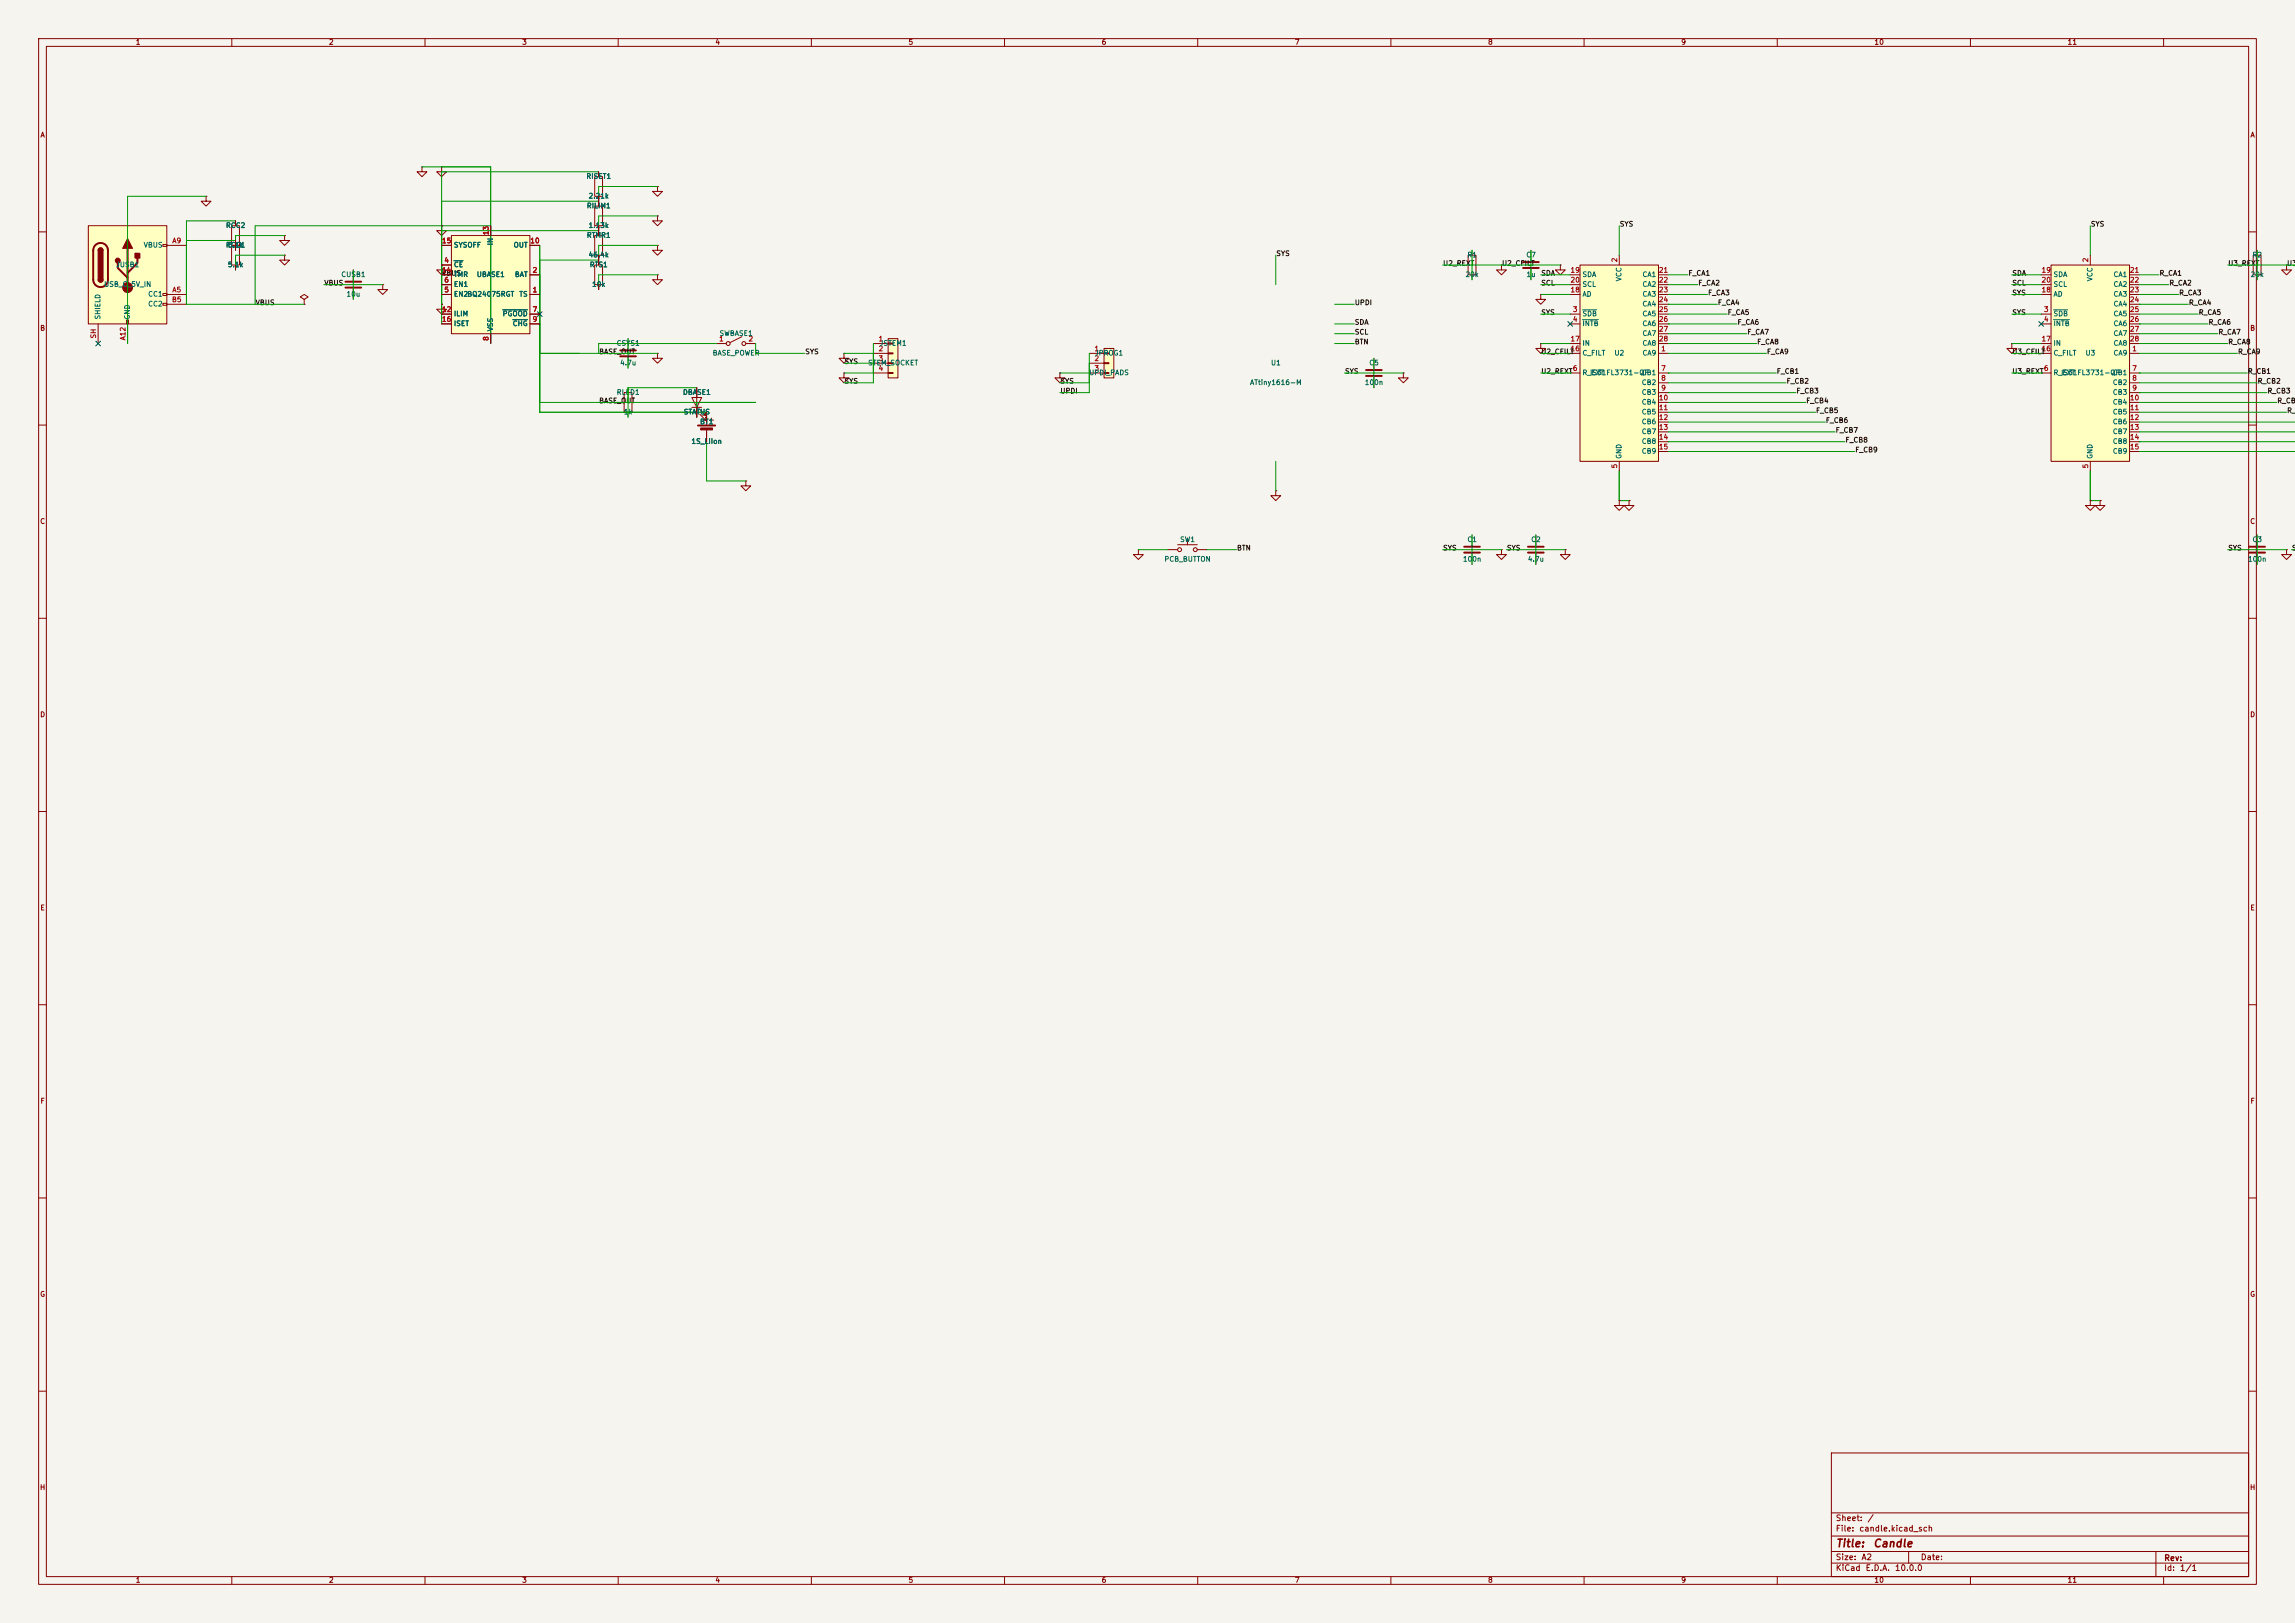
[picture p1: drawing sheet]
<svg xmlns="http://www.w3.org/2000/svg" width="594mm" height="420mm" viewBox="0 0 594 420" stroke-linecap="round" stroke-linejoin="round" font-family="sans-serif">
<defs><g id="words">
<g font-size="2" fill="#840000">
<text x="475" y="400.9">Title:</text>
<text x="484.7" y="400.9">Candle</text>
</g>
<g font-size="1.5" fill="#840000">
<text x="475" y="394">Sheet:</text>
<text x="483.2" y="394">/</text>
<text x="475" y="396.7">File:</text>
<text x="481.1" y="396.7">candle.kicad_sch</text>
<text x="475" y="406.9">KiCad</text>
<text x="475" y="404.1">Size:</text>
<text x="481.7" y="404.1">A2</text>
<text x="482.7" y="406.9">E.D.A.</text>
<text x="490.3" y="406.9">10.0.0</text>
<text x="497" y="404.1">Date:</text>
<text x="560" y="404.3">Rev:</text>
<text x="560" y="406.9">Id:</text>
<text x="564.1" y="406.9">1/1</text>
</g>
<g font-size="1.3" fill="#840000">
<text x="35" y="11.9">1</text>
<text x="85" y="11.9">2</text>
<text x="135" y="11.9">3</text>
<text x="185" y="11.9">4</text>
<text x="235" y="11.9">5</text>
<text x="285" y="11.9">6</text>
<text x="335" y="11.9">7</text>
<text x="385" y="11.9">8</text>
<text x="435" y="11.9">9</text>
<text x="485" y="11.9">10</text>
<text x="535" y="11.9">11</text>
<text x="10.3" y="35.9">A</text>
<text x="582.3" y="35.9">A</text>
<text x="10.3" y="85.9">B</text>
<text x="582.3" y="85.9">B</text>
<text x="10.3" y="135.9">C</text>
<text x="582.3" y="135.9">C</text>
<text x="10.3" y="185.9">D</text>
<text x="582.3" y="185.9">D</text>
<text x="10.3" y="235.9">E</text>
<text x="582.3" y="235.9">E</text>
<text x="10.3" y="285.9">F</text>
<text x="582.3" y="285.9">F</text>
<text x="10.3" y="335.9">G</text>
<text x="582.3" y="335.9">G</text>
<text x="10.2" y="385.9">H</text>
<text x="582.2" y="385.9">H</text>
<text x="35" y="409.9">1</text>
<text x="85" y="409.9">2</text>
<text x="135" y="409.9">3</text>
<text x="185" y="409.9">4</text>
<text x="235" y="409.9">5</text>
<text x="285" y="409.9">6</text>
<text x="335" y="409.9">7</text>
<text x="385" y="409.9">8</text>
<text x="435" y="409.9">9</text>
<text x="485" y="409.9">10</text>
<text x="535" y="409.9">11</text>
</g>
<g font-size="1.3" fill="#006464">
<text x="151.6" y="46.6">RISET1</text>
<text x="152.2" y="51.7">2.21k</text>
<text x="58.3" y="59.3">RCC2</text>
<text x="151.8" y="54.2">RILIM1</text>
<text x="152.2" y="59.3">1.13k</text>
<text x="37.1" y="64.4">VBUS</text>
<text x="58.3" y="64.4">RCC1</text>
<text x="58.8" y="64.4">5.1k</text>
<text x="117.3" y="64.4">SYSOFF</text>
<text x="127.9" y="63.6" transform="rotate(-90 127.9 63.6)">IN</text>
<text x="132.8" y="64.4">OUT</text>
<text x="151.8" y="61.8">RTMR1</text>
<text x="29.9" y="69.4">JUSB1</text>
<text x="58.8" y="69.4">5.1k</text>
<text x="88.2" y="72">CUSB1</text>
<text x="117.3" y="69.4">CE</text>
<text x="117.3" y="72">TMR</text>
<text x="123.3" y="72">UBASE1</text>
<text x="133.1" y="72">BAT</text>
<text x="152.2" y="66.9">46.4k</text>
<text x="152.5" y="69.4">RTS1</text>
<text x="379.2" y="72">20k</text>
<text x="379.7" y="66.9">R1</text>
<text x="394.9" y="66.9">C7</text>
<text x="395" y="72">1u</text>
<text x="409.4" y="72">SDA</text>
<text x="425" y="72">CA1</text>
<text x="531.4" y="72">SDA</text>
<text x="546.9" y="72">CA1</text>
<text x="582.4" y="72">20k</text>
<text x="582.9" y="66.9">R2</text>
<text x="26.8" y="74.5">USB_C_5V_IN</text>
<text x="38.2" y="77.1">CC1</text>
<text x="89.6" y="77.1">10u</text>
<text x="117.3" y="77.1">EN2BQ24075RGT</text>
<text x="117.3" y="74.5">EN1</text>
<text x="134.3" y="77.1">TS</text>
<text x="153.1" y="74.5">10k</text>
<text x="409.4" y="77.1">AD</text>
<text x="409.4" y="74.5">SCL</text>
<text x="420" y="72.9" transform="rotate(-90 420 72.9)">VCC</text>
<text x="425" y="74.5">CA2</text>
<text x="425" y="77.1">CA3</text>
<text x="531.4" y="77.1">AD</text>
<text x="531.4" y="74.5">SCL</text>
<text x="541.9" y="72.9" transform="rotate(-90 541.9 72.9)">VCC</text>
<text x="546.9" y="74.5">CA2</text>
<text x="546.9" y="77.1">CA3</text>
<text x="26.3" y="82.8" transform="rotate(-90 26.3 82.8)">SHIELD</text>
<text x="33.9" y="82.8" transform="rotate(-90 33.9 82.8)">GND</text>
<text x="38.2" y="79.6">CC2</text>
<text x="117.3" y="82.1">ILIM</text>
<text x="130" y="82.1">PGOOD</text>
<text x="409.4" y="82.1">SDB</text>
<text x="425" y="79.6">CA4</text>
<text x="425" y="82.1">CA5</text>
<text x="531.4" y="82.1">SDB</text>
<text x="546.9" y="79.6">CA4</text>
<text x="546.9" y="82.1">CA5</text>
<text x="117.3" y="84.7">ISET</text>
<text x="127.9" y="85.9" transform="rotate(-90 127.9 85.9)">VSS</text>
<text x="132.6" y="84.7">CHG</text>
<text x="159.5" y="89.8">CSYS1</text>
<text x="186.1" y="87.2">SWBASE1</text>
<text x="227.6" y="89.8">JSTEM1</text>
<text x="409.4" y="84.7">INTB</text>
<text x="409.4" y="89.8">IN</text>
<text x="425" y="84.7">CA6</text>
<text x="425" y="87.2">CA7</text>
<text x="425" y="89.8">CA8</text>
<text x="531.4" y="84.7">INTB</text>
<text x="531.4" y="89.8">IN</text>
<text x="546.9" y="84.7">CA6</text>
<text x="546.9" y="87.2">CA7</text>
<text x="546.9" y="89.8">CA8</text>
<text x="160.4" y="94.8">4.7u</text>
<text x="184.3" y="92.3">BASE_POWER</text>
<text x="224.6" y="94.8">STEM_SOCKET</text>
<text x="283.3" y="92.3">JPROG1</text>
<text x="328.8" y="94.8">U1</text>
<text x="354.3" y="94.8">C5</text>
<text x="409.4" y="92.3">C_FILT</text>
<text x="417.7" y="92.3">U2</text>
<text x="425" y="92.3">CA9</text>
<text x="531.4" y="92.3">C_FILT</text>
<text x="539.6" y="92.3">U3</text>
<text x="546.9" y="92.3">CA9</text>
<text x="281.8" y="97.4">UPDI_PADS</text>
<text x="323.4" y="99.9">ATtiny1616-M</text>
<text x="353.1" y="99.9">100n</text>
<text x="409.4" y="97.4">R_EXT</text>
<text x="411.4" y="97.4">IS31FL3731-QF</text>
<text x="424.8" y="97.4">CB1</text>
<text x="424.8" y="99.9">CB2</text>
<text x="531.4" y="97.4">R_EXT</text>
<text x="533.3" y="97.4">IS31FL3731-QF</text>
<text x="546.7" y="97.4">CB1</text>
<text x="546.7" y="99.9">CB2</text>
<text x="159.5" y="102.5">RLED1</text>
<text x="161.3" y="107.5">1k</text>
<text x="176.6" y="102.5">DBASE1</text>
<text x="176.9" y="107.5">STATUS</text>
<text x="424.8" y="102.5">CB3</text>
<text x="424.8" y="105">CB4</text>
<text x="424.8" y="107.5">CB5</text>
<text x="546.7" y="102.5">CB3</text>
<text x="546.7" y="105">CB4</text>
<text x="546.7" y="107.5">CB5</text>
<text x="181.1" y="110.1">BT1</text>
<text x="424.8" y="110.1">CB6</text>
<text x="424.8" y="112.6">CB7</text>
<text x="546.7" y="110.1">CB6</text>
<text x="546.7" y="112.6">CB7</text>
<text x="178.8" y="115.2">1S_LiIon</text>
<text x="420" y="118.9" transform="rotate(-90 420 118.9)">GND</text>
<text x="424.8" y="115.2">CB8</text>
<text x="424.8" y="117.7">CB9</text>
<text x="541.9" y="118.9" transform="rotate(-90 541.9 118.9)">GND</text>
<text x="546.7" y="115.2">CB8</text>
<text x="546.7" y="117.7">CB9</text>
<text x="305.3" y="140.6">SW1</text>
<text x="379.7" y="140.6">C1</text>
<text x="396.2" y="140.6">C2</text>
<text x="582.9" y="140.6">C3</text>
<text x="301.3" y="145.6">PCB_BUTTON</text>
<text x="378.5" y="145.6">100n</text>
<text x="395.3" y="145.6">4.7u</text>
<text x="581.7" y="145.6">100n</text>
</g>
<g font-size="1.3" fill="#0f0f0f">
<text x="419.1" y="58.9">SYS</text>
<text x="541" y="58.9">SYS</text>
<text x="114.3" y="71.6">VBUS</text>
<text x="330.2" y="66.6">SYS</text>
<text x="373.4" y="69.1">U2_REXT</text>
<text x="388.6" y="69.1">U2_CFILT</text>
<text x="398.8" y="71.6">SDA</text>
<text x="436.9" y="71.6">F_CA1</text>
<text x="520.7" y="71.6">SDA</text>
<text x="558.8" y="71.6">R_CA1</text>
<text x="576.6" y="69.1">U3_REXT</text>
<text x="591.8" y="69.1">U3_</text>
<text x="83.8" y="74.2">VBUS</text>
<text x="398.8" y="74.2">SCL</text>
<text x="439.4" y="74.2">F_CA2</text>
<text x="442" y="76.7">F_CA3</text>
<text x="520.7" y="74.2">SCL</text>
<text x="520.7" y="76.7">SYS</text>
<text x="561.3" y="74.2">R_CA2</text>
<text x="563.9" y="76.7">R_CA3</text>
<text x="66" y="79.3">VBUS</text>
<text x="350.5" y="79.3">UPDI</text>
<text x="398.8" y="81.8">SYS</text>
<text x="444.5" y="79.3">F_CA4</text>
<text x="447" y="81.8">F_CA5</text>
<text x="520.7" y="81.8">SYS</text>
<text x="566.4" y="79.3">R_CA4</text>
<text x="569" y="81.8">R_CA5</text>
<text x="350.5" y="86.9">SCL</text>
<text x="350.5" y="84.3">SDA</text>
<text x="350.5" y="89.4">BTN</text>
<text x="449.6" y="84.3">F_CA6</text>
<text x="452.1" y="86.9">F_CA7</text>
<text x="454.7" y="89.4">F_CA8</text>
<text x="571.5" y="84.3">R_CA6</text>
<text x="574" y="86.9">R_CA7</text>
<text x="576.6" y="89.4">R_CA8</text>
<text x="154.9" y="92">BASE_OUT</text>
<text x="208.3" y="92">SYS</text>
<text x="218.4" y="94.5">SYS</text>
<text x="398.8" y="92">U2_CFILT</text>
<text x="457.2" y="92">F_CA9</text>
<text x="520.7" y="92">U3_CFILT</text>
<text x="579.1" y="92">R_CA9</text>
<text x="218.4" y="99.6">SYS</text>
<text x="274.3" y="99.6">SYS</text>
<text x="348" y="97">SYS</text>
<text x="398.8" y="97">U2_REXT</text>
<text x="459.7" y="97">F_CB1</text>
<text x="462.3" y="99.6">F_CB2</text>
<text x="520.7" y="97">U3_REXT</text>
<text x="581.7" y="97">R_CB1</text>
<text x="584.2" y="99.6">R_CB2</text>
<text x="154.9" y="104.7">BASE_OUT</text>
<text x="274.3" y="102.1">UPDI</text>
<text x="464.8" y="102.1">F_CB3</text>
<text x="467.4" y="104.7">F_CB4</text>
<text x="469.9" y="107.2">F_CB5</text>
<text x="586.7" y="102.1">R_CB3</text>
<text x="589.3" y="104.7">R_CB4</text>
<text x="591.8" y="107.2">R_C</text>
<text x="472.4" y="109.7">F_CB6</text>
<text x="475" y="112.3">F_CB7</text>
<text x="477.5" y="114.8">F_CB8</text>
<text x="480.1" y="117.4">F_CB9</text>
<text x="320" y="142.8">BTN</text>
<text x="373.4" y="142.8">SYS</text>
<text x="389.9" y="142.8">SYS</text>
<text x="576.6" y="142.8">SYS</text>
<text x="593.1" y="142.8">SY</text>
</g>
<g font-size="1.3" fill="#a90000">
<text x="44.5" y="63.2">A9</text>
<text x="114.3" y="63.2">15</text>
<text x="126.7" y="61" transform="rotate(-90 126.7 61)">13</text>
<text x="137.1" y="63.2">10</text>
<text x="114.3" y="70.9">14</text>
<text x="114.9" y="68.3">4</text>
<text x="137.7" y="70.9">2</text>
<text x="406.4" y="70.9">19</text>
<text x="418.8" y="68" transform="rotate(-90 418.8 68)">2</text>
<text x="429.2" y="70.9">21</text>
<text x="528.3" y="70.9">19</text>
<text x="540.8" y="68" transform="rotate(-90 540.8 68)">2</text>
<text x="551.1" y="70.9">21</text>
<text x="44.5" y="75.9">A5</text>
<text x="114.9" y="75.9">5</text>
<text x="114.9" y="73.4">6</text>
<text x="137.7" y="75.9">1</text>
<text x="406.4" y="75.9">18</text>
<text x="406.4" y="73.4">20</text>
<text x="429.2" y="73.4">22</text>
<text x="429.2" y="75.9">23</text>
<text x="528.3" y="75.9">18</text>
<text x="528.3" y="73.4">20</text>
<text x="551.1" y="73.4">22</text>
<text x="551.1" y="75.9">23</text>
<text x="44.4" y="78.5">B5</text>
<text x="114.3" y="81">12</text>
<text x="114.3" y="83.6">16</text>
<text x="137.7" y="81">7</text>
<text x="137.7" y="83.6">9</text>
<text x="407" y="81">3</text>
<text x="407" y="83.6">4</text>
<text x="429.2" y="78.5">24</text>
<text x="429.2" y="81">25</text>
<text x="429.2" y="83.6">26</text>
<text x="528.9" y="81">3</text>
<text x="528.9" y="83.6">4</text>
<text x="551.1" y="78.5">24</text>
<text x="551.1" y="81">25</text>
<text x="551.1" y="83.6">26</text>
<text x="25.1" y="87.7" transform="rotate(-90 25.1 87.7)">SH</text>
<text x="32.8" y="88.2" transform="rotate(-90 32.8 88.2)">A12</text>
<text x="126.7" y="88.3" transform="rotate(-90 126.7 88.3)">8</text>
<text x="186" y="88.6">1</text>
<text x="193.6" y="88.6">2</text>
<text x="227.3" y="88.6">1</text>
<text x="406.4" y="88.6">17</text>
<text x="429.2" y="86.1">27</text>
<text x="429.2" y="88.6">28</text>
<text x="528.3" y="88.6">17</text>
<text x="551.1" y="86.1">27</text>
<text x="551.1" y="88.6">28</text>
<text x="227.3" y="91.2">2</text>
<text x="227.3" y="93.7">3</text>
<text x="283.1" y="91.2">1</text>
<text x="283.1" y="93.7">2</text>
<text x="406.4" y="91.2">16</text>
<text x="429.8" y="91.2">1</text>
<text x="528.3" y="91.2">16</text>
<text x="551.7" y="91.2">1</text>
<text x="227.3" y="96.3">4</text>
<text x="283.1" y="96.3">3</text>
<text x="407" y="96.3">6</text>
<text x="429.8" y="96.3">7</text>
<text x="429.8" y="98.8">8</text>
<text x="429.8" y="101.3">9</text>
<text x="528.9" y="96.3">6</text>
<text x="551.7" y="96.3">7</text>
<text x="551.7" y="98.8">8</text>
<text x="551.7" y="101.3">9</text>
<text x="429.2" y="103.9">10</text>
<text x="429.2" y="106.4">11</text>
<text x="551.1" y="103.9">10</text>
<text x="551.1" y="106.4">11</text>
<text x="429.2" y="109">12</text>
<text x="429.2" y="111.5">13</text>
<text x="551.1" y="109">12</text>
<text x="551.1" y="111.5">13</text>
<text x="429.2" y="114">14</text>
<text x="429.2" y="116.6">15</text>
<text x="551.1" y="114">14</text>
<text x="551.1" y="116.6">15</text>
<text x="418.8" y="121.4" transform="rotate(-90 418.8 121.4)">5</text>
<text x="540.8" y="121.4" transform="rotate(-90 540.8 121.4)">5</text>
</g>
</g></defs>
<path d="M0 0h594v420h-594z" fill="#f5f4ef" stroke="#f5f4ef" stroke-width=".26"/>
<g fill="none" stroke="#840000" stroke-width=".26">
<path d="M10 10h574v400h-574zM12 12h570v396h-570zM60 10v2M110 10v2M160 10v2M210 10v2M260 10v2M310 10v2M360 10v2M410 10v2M460 10v2M510 10v2"/>
<path d="M560 10v2M10 60h2M114.3 78.7v1.3h1.3l-1.3 1.3-1.3-1.3h1.3M114.3 78.7h.1M398.8 76.2v1.3h1.2l-1.2 1.2-1.3-1.2h1.3M398.8 76.2h.1M582 60h2M185.4 88.9h2.6M192 87.1l-3 1.5M193 88.9h2.6M218.4 91.4v1.3h1.3l-1.3 1.3-1.2-1.3h1.2M218.4 91.4h.1"/>
<path d="M218.4 96.5v1.3h1.3l-1.3 1.3-1.2-1.3h1.2M218.4 96.5h.1M10 110h2M161.5 101.6h2.1v5.1h-2.1zM162.6 100.3v1.3M162.6 106.7v1.3M179.1 102.9h2.5l-1.3 2.5zM179.1 105.4h2.5M180.3 100.3v7.7M181.1 107.2l1.5 1.5v-.7v.7h-.7M181.1 105.9l1.5 1.5v-.7v.7h-.7M182.9 106.7v3.3"/>
<path d="M182.9 111v3.3M183.6 108.7h1.1M184.1 108.2v1M582 110h2M193 124.5v1.2h1.3l-1.3 1.3-1.2-1.3h1.2M193 124.5h.1M10 160h2M582 160h2M10 210h2M582 210h2M10 260h2M582 260h2"/>
<path d="M10 310h2M582 310h2M10 360h2M474 376h108v32h-108zM582 360h2M474 397.5h108M474 391.5h108M60 408v2M110 408v2M160 408v2M210 408v2M260 408v2"/>
<path d="M310 408v2M360 408v2M410 408v2M460 408v2M474 404.5h108M474 401.5h108M494 401.5v3M510 408v2M558 401.5v6.5M560 408v2"/>
<circle cx="188.5" cy="88.9" r=".51"/>
<circle cx="192.5" cy="88.9" r=".51"/>
</g>
<g fill="#840000" stroke="#840000" stroke-width=".26">
<path d="M180.6 110h4.6v.2h-4.6z"/>
<path d="M181.4 110.7h3v.6h-3z"/>
</g>
<path d="M116.8 61h20.4v25.4h-20.4z" fill="#ffffc2"/>
<g fill="none" stroke="#840000" stroke-width=".26">
<path d="M127 58.4v2.6M114.3 76.2h2.5M114.3 71.1h2.5M114.3 68.6h2.5M114.3 73.7h2.5M114.3 63.5h2.5M116.8 61h20.4v25.4h-20.4zM137.2 76.2h2.5M137.2 71.1h2.5M137.2 63.5h2.5M114.3 81.3h2.5M114.3 83.8h2.5"/>
<path d="M127 86.4v2.5M137.2 81.3h2.5M137.2 83.8h2.5"/>
</g>
<path d="M117.5 67.5h2.3M130.1 80.2h6.4M132.7 82.7h3.8" fill="none" stroke="#006464" stroke-width=".26"/>
<path d="M530.9 68.6h20.3v50.8h-20.3z" fill="#ffffc2"/>
<g fill="none" stroke="#840000" stroke-width=".26">
<path d="M53.3 50.8v1.3h1.3l-1.3 1.2-1.2-1.2h1.2M53.3 50.8h.1M59.9 58.4h2.1v5.1h-2.1zM61 57.2v1.2M109.2 43.2v1.3h1.3l-1.3 1.2-1.3-1.2h1.3M109.2 43.2h.1M114.3 58.4v1.3h1.3l-1.3 1.3-1.3-1.3h1.3M114.3 58.4h.1M114.3 43.2v1.3h1.3l-1.3 1.2-1.3-1.2h1.3M114.3 43.2h.1M153.9 53.3h2.1v5.1h-2.1zM153.9 45.7h2.1v5.1h-2.1z"/>
<path d="M154.9 44.5v1.2M154.9 50.8v2.5M154.9 58.4v2.6M170.2 55.9v1.3h1.2l-1.2 1.2-1.3-1.2h1.3M170.2 55.9h.1M170.2 48.3v1.2h1.2l-1.2 1.3-1.3-1.3h1.3M170.2 48.3h.1M61 63.5v1.3M73.7 61v1.2h1.2l-1.2 1.3-1.3-1.3h1.3M73.7 61h.1M73.7 66v1.3h1.2l-1.2 1.3-1.3-1.3h1.3M73.7 66h.1"/>
<path d="M78.7 77.5l1.1-.7-1.1-.6-1 .6 1 .7v1.2M78.7 78.7h.1M91.4 69.9v2.7M91.4 74.7v2.8M99.1 73.7v1.2h1.2l-1.2 1.3-1.3-1.3h1.3M99.1 73.7h.1M114.3 68.6v1.3h1.3l-1.3 1.2-1.3-1.2h1.3M114.3 68.6h.1M153.9 68.6h2.1v5.1h-2.1zM153.9 61h2.1v5h-2.1zM154.9 66v2.6M154.9 73.7v1.2"/>
<path d="M170.2 71.1v1.3h1.2l-1.2 1.3-1.3-1.3h1.3M170.2 71.1h.1M170.2 63.5v1.3h1.2l-1.2 1.2-1.3-1.2h1.3M170.2 63.5h.1M528.3 76.2h2.6M528.3 71.1h2.6M528.3 73.7h2.6M530.9 68.6h20.3v50.8h-20.3zM541 66v2.6M551.2 76.2h2.5M551.2 71.1h2.5M551.2 73.7h2.5"/>
<path d="M551.2 78.7h2.5M162.6 87.6v2.8M162.6 92.5v2.8M170.2 91.4v1.3h1.2l-1.2 1.3-1.3-1.3h1.3M170.2 91.4h.1M520.7 88.9v1.3h1.3l-1.3 1.2-1.3-1.2h1.3M520.7 88.9h.1M528.3 91.4h2.6M528.3 81.3h2.6M528.3 83.8h2.6M528.3 96.5h2.6M528.3 88.9h2.6"/>
<path d="M551.2 91.4h2.5M551.2 81.3h2.5M551.2 83.8h2.5M551.2 96.5h2.5M551.2 99.1h2.5M551.2 88.9h2.5M551.2 86.4h2.5M541 119.4v2.5M551.2 101.6h2.5M551.2 104.1h2.5M551.2 106.7h2.5M551.2 109.2h2.5"/>
<path d="M551.2 111.8h2.5M551.2 114.3h2.5M551.2 116.8h2.5M541 129.5v1.3h1.3l-1.3 1.3-1.3-1.3h1.3M541 129.5h.1M543.6 129.5v1.3h1.2l-1.2 1.3-1.3-1.3h1.3M543.6 129.5h.1M591.8 142.2v1.3h1.3l-1.3 1.3-1.3-1.3h1.3M591.8 142.2h.1"/>
</g>
<path d="M531.5 80.2h3.7M531.5 82.7h4.1" fill="none" stroke="#006464" stroke-width=".26"/>
<path d="M89.4 72.9h4.1M89.4 74.4h4.1M160.5 90.7h4.1M160.5 92.2h4.1" fill="none" stroke="#840000" stroke-width=".51"/>
<path d="M22.9 58.4h20.3v25.4h-20.3z" fill="#ffffc2"/>
<g fill="none" stroke="#840000" stroke-width=".26">
<path d="M22.9 58.4h20.3v25.4h-20.3zM25.4 64.8l.2-.5 .4-.2 .5 .2 .2 .5M25.4 72.4l.2 .4 .4 .2 .5-.2 .2-.4M42.2 63.2h1v.6h-1zM42.2 75.9h1v.6h-1zM42.2 78.5h1v.5h-1zM43.2 76.2h5.1M43.2 63.5h5.1M43.2 78.7h5.1M59.9 63.5h2.1v5.1h-2.1zM61 62.2v1.3M61 68.6v1.3"/>
<path d="M380 66h2v5.1h-2zM381 64.8v1.2M381 71.1v1.3M388.6 68.6v1.3h1.3l-1.3 1.2-1.3-1.2h1.3M388.6 68.6h.1M396.2 64.8v2.8M396.2 69.6v2.8M403.9 68.6v1.3h1.2l-1.2 1.2-1.3-1.2h1.3M403.9 68.6h.1M25.4 83.8v5.1M32.8 82.8h.5v1h-.5zM33 83.8v5.1"/>
<path d="M355.6 92.7v2.8M355.6 97.5v2.8M363.2 96.5v1.3h1.3l-1.3 1.3-1.3-1.3h1.3M363.2 96.5h.1M381 138.4v2.8M397.5 138.4v2.8M419.1 129.5v1.3h1.3l-1.3 1.3-1.3-1.3h1.3M419.1 129.5h.1M421.6 129.5v1.3h1.3l-1.3 1.3-1.2-1.3h1.2M421.6 129.5h.1M584.2 138.4v2.8M381 143.3v2.8"/>
<path d="M388.6 142.2v1.3h1.3l-1.3 1.3-1.3-1.3h1.3M388.6 142.2h.1M397.5 143.3v2.8M405.1 142.2v1.3h1.3l-1.3 1.3-1.2-1.3h1.2M405.1 142.2h.1M584.2 143.3v2.8"/>
</g>
<g fill="none" stroke="#840000" stroke-width=".51">
<path d="M24.7 63.4a1.9 1.9 0 0 1 2.1-.4 1.9 1.9 0 0 1 1.1 1.8v7.6a1.91 1.91 0 0 1-1.9 1.9 1.91 1.91 0 0 1-1.9-1.9v-7.8zM30.5 68.1v1.2l2.5 2.6M33 64.3v10.1M35.6 66.8v1.3l-2.6 2.5M394.2 67.8h4.1M394.2 69.3h4.1M353.6 95.8h4M353.6 97.3h4M379 141.5h4M379 143h4M395.5 141.5h4M395.5 143h4"/>
<path d="M582.2 141.5h4M582.2 143h4"/>
</g>
<g fill="#840000" stroke="#840000" stroke-width=".26">
<path d="M25.4 64.8h1.3v7.6h-1.3z"/>
<path d="M25.6 64.3l.7-.1 .4 .6h-1.3z"/>
<path d="M25.4 72.4h1.3l-.2 .4-.5 .2-.4-.2z"/>
<path d="M33 61.7l1.3 2.6h-2.6z"/>
<path d="M34.9 65.5h1.3v1.3h-1.3z"/>
<circle cx="30.5" cy="67.4" r=".63"/>
<circle cx="33" cy="74.4" r="1.27"/>
</g>
<path d="M408.9 68.6h20.4v50.8h-20.4z" fill="#ffffc2"/>
<g fill="none" stroke="#840000" stroke-width=".26">
<path d="M406.4 76.2h2.5M406.4 71.1h2.5M406.4 73.7h2.5M408.9 68.6h20.4v50.8h-20.4zM419.1 66v2.6M429.3 76.2h2.5M429.3 71.1h2.5M429.3 73.7h2.5M429.3 78.7h2.5M406.4 91.4h2.5M406.4 81.3h2.5M406.4 83.8h2.5"/>
<path d="M406.4 96.5h2.5M406.4 88.9h2.5M429.3 91.4h2.5M429.3 81.3h2.5M429.3 83.8h2.5M429.3 96.5h2.5M429.3 99.1h2.5M429.3 88.9h2.5M429.3 86.4h2.5M419.1 119.4v2.5M429.3 101.6h2.5M429.3 104.1h2.5"/>
<path d="M429.3 106.7h2.5M429.3 109.2h2.5M429.3 111.8h2.5M429.3 114.3h2.5M429.3 116.8h2.5"/>
</g>
<path d="M409.6 80.2h3.7M409.6 82.7h4.1" fill="none" stroke="#006464" stroke-width=".26"/>
<path d="M229.9 87.6h2.5v10.2h-2.5z" fill="#ffffc2"/>
<path d="M226.1 88.9h3.8M226.1 91.4h3.8M226.1 94h3.8M226.1 96.5h3.8M229.9 87.6h2.5v10.2h-2.5zM229.9 88.8h1.2v.2h-1.2zM229.9 91.3h1.2v.3h-1.2zM229.9 93.9h1.2v.2h-1.2zM229.9 96.4h1.2v.2h-1.2zM398.8 88.9v1.3h1.2l-1.2 1.2-1.3-1.2h1.3M398.8 88.9h.1" fill="none" stroke="#840000" stroke-width=".26"/>
<path d="M285.7 90.2h2.6v7.6h-2.6z" fill="#ffffc2"/>
<g fill="none" stroke="#840000" stroke-width=".26">
<path d="M61 57.2v1.2M114.3 58.4h.1M127 58.4v2.6M154.9 44.5v1.2M154.9 50.8v2.5M154.9 58.4v2.6M61 62.2v2.6M61 68.6v1.3M114.3 68.6h.1M114.3 78.7h.1M114.3 76.2h2.5M114.3 71.1h2.5"/>
<path d="M114.3 68.6h2.5M114.3 73.7h2.5M114.3 63.5h2.5M137.2 76.2h2.5M137.2 71.1h2.5M137.2 63.5h2.5M154.9 66v2.6M154.9 73.7v1.2M583.2 66h2v5.1h-2zM584.2 64.8v1.2M584.2 71.1v1.3M591.8 68.6v1.3h1.3l-1.3 1.2-1.3-1.2h1.3"/>
<path d="M591.8 68.6h.1M114.3 81.3h2.5M114.3 83.8h2.5M127 86.4v2.5M137.2 81.3h2.5M137.2 83.8h2.5M274.3 96.5v1.3h1.3l-1.3 1.3-1.3-1.3h1.3M274.3 96.5h.1M281.9 91.4h3.8M281.9 94h3.8M281.9 96.5h3.8M285.7 90.2h2.6v7.6h-2.6z"/>
<path d="M285.7 91.3h1.3v.3h-1.3zM285.7 93.9h1.3v.2h-1.3zM285.7 96.4h1.3v.2h-1.3zM180.3 100.3v2.6M180.3 105.4v2.6M182.9 106.7v2.5M182.9 111.8v2.5M307.3 139.2v1.8M330.2 127v1.3h1.3l-1.3 1.2-1.3-1.2h1.3M330.2 127h.1M419.1 129.5h.1M421.6 129.5h.1"/>
<path d="M541 129.5h.1M543.6 129.5h.1M294.6 142.2v1.3h1.3l-1.3 1.3-1.2-1.3h1.2M294.6 142.2h.1M302.3 142.2h2.5M304.8 141h5.1M309.9 142.2h2.5"/>
<circle cx="305.3" cy="142.2" r=".51"/>
<circle cx="309.4" cy="142.2" r=".51"/>
</g>
<g fill="none" stroke="#009600" stroke-width=".26">
<path d="M53.3 50.8h-20.3v38.1M61 57.2h-12.7v21.5h30.4M109.2 43.2h17.8v45.7M127 58.4h-61v20.3M154.9 44.5h-40.6v39.3M170.2 48.3h-15.3v3.8h-40.6M170.2 55.9h-15.3v3.8h-40.6M419.1 58.4v7.6M541 58.4v7.6M48.3 62.2h12.7M73.7 66h-12.7v3.9M73.7 61h-12.7v3.8"/>
<path d="M83.8 73.7h15.3M91.4 69.9v7.6M139.7 63.5v43.2h43.2M170.2 71.1h-15.3v3.8M170.2 63.5h-15.3v3.8h-15.2M330.2 66v7.7M345.4 78.7h5.1M373.4 68.6h30.5M381 64.8v7.6M396.2 64.8v7.6M398.8 76.2h7.6M398.8 71.1h7.6"/>
<path d="M398.8 73.7h7.6M431.8 78.7h.1M431.8 78.7h12.7M431.8 76.2h10.2M431.8 71.1h5.1M431.8 73.7h7.6M520.7 76.2h7.6M520.7 71.1h7.6M520.7 73.7h7.6M553.7 78.7h.1M553.7 78.7h12.7M553.7 76.2h10.2"/>
<path d="M553.7 71.1h5.1M553.7 73.7h7.6M576.6 68.6h17.5M584.2 64.8v7.6M139.7 91.4h30.5M162.6 87.6v7.7M185.4 88.9h-30.5v2.5M195.6 88.9v2.5h12.7M218.4 91.4h7.7M218.4 96.5h7.7M218.4 94h7.7M226.1 88.9v10.2h-7.7"/>
<path d="M274.3 96.5h7.6M274.3 99.1h7.6M281.9 91.4v10.2h-7.6M345.4 86.4h5.1M345.4 88.9h5.1M345.4 83.8h5.1M348 96.5h15.2M355.6 92.7v7.6M398.8 91.4h7.6M398.8 88.9h7.6M398.8 96.5h7.6M398.8 81.3h7.6"/>
<path d="M406.4 96.5h.1M431.8 96.5h.1M431.8 83.8h.1M431.8 91.4h25.4M431.8 86.4h20.3M431.8 88.9h22.9M431.8 96.5h27.9M431.8 83.8h17.8M431.8 81.3h15.2M431.8 99.1h30.5M520.7 91.4h7.6M520.7 88.9h7.6"/>
<path d="M520.7 96.5h7.6M520.7 81.3h7.6M528.3 96.5h.1M553.7 96.5h.1M553.7 83.8h.1M553.7 91.4h25.4M553.7 86.4h20.3M553.7 88.9h22.9M553.7 96.5h28M553.7 83.8h17.8M553.7 81.3h15.3M553.7 99.1h30.5"/>
<path d="M139.7 104.1h55.9M180.3 100.3h-17.7v7.7M180.3 104.1v3.9M182.9 114.3v10.2h10.1M330.2 119.4v7.6M431.8 114.3h.1M431.8 101.6h.1M431.8 101.6h33M431.8 106.7h38.1M431.8 116.8h48.3M431.8 104.1h35.6M431.8 114.3h45.7"/>
<path d="M431.8 111.8h43.2M431.8 109.2h40.6M553.7 114.3h.1M553.7 101.6h.1M553.7 101.6h33M553.7 106.7h38.1M553.7 116.8h40.4M553.7 104.1h35.6M553.7 114.3h40.4M553.7 111.8h40.4M553.7 109.2h40.4M381 138.4v7.7"/>
<path d="M397.5 138.4v7.7M419.1 121.9v7.6h2.5M541 121.9v7.6h2.6M584.2 138.4v7.7M294.6 142.2h7.7M312.4 142.2h7.6M373.4 142.2h15.2M389.9 142.2h15.2M576.6 142.2h15.2M593.1 142.2h1"/>
</g>
<path d="M24.8 88.3l1.2 1.2M26 88.3l-1.2 1.2M139.1 80.7l1.2 1.2M140.3 80.7l-1.2 1.2M405.8 83.2l1.2 1.2M407 83.2l-1.2 1.2M527.7 83.2l1.2 1.2M528.9 83.2l-1.2 1.2" fill="none" stroke="#000084" stroke-width=".26"/>
<path d="M117.5 67.5h2.3M130.1 80.2h6.4M132.7 82.7h3.8" fill="none" stroke="#006464" stroke-width=".26"/>
<use href="#words"/>
</svg>
